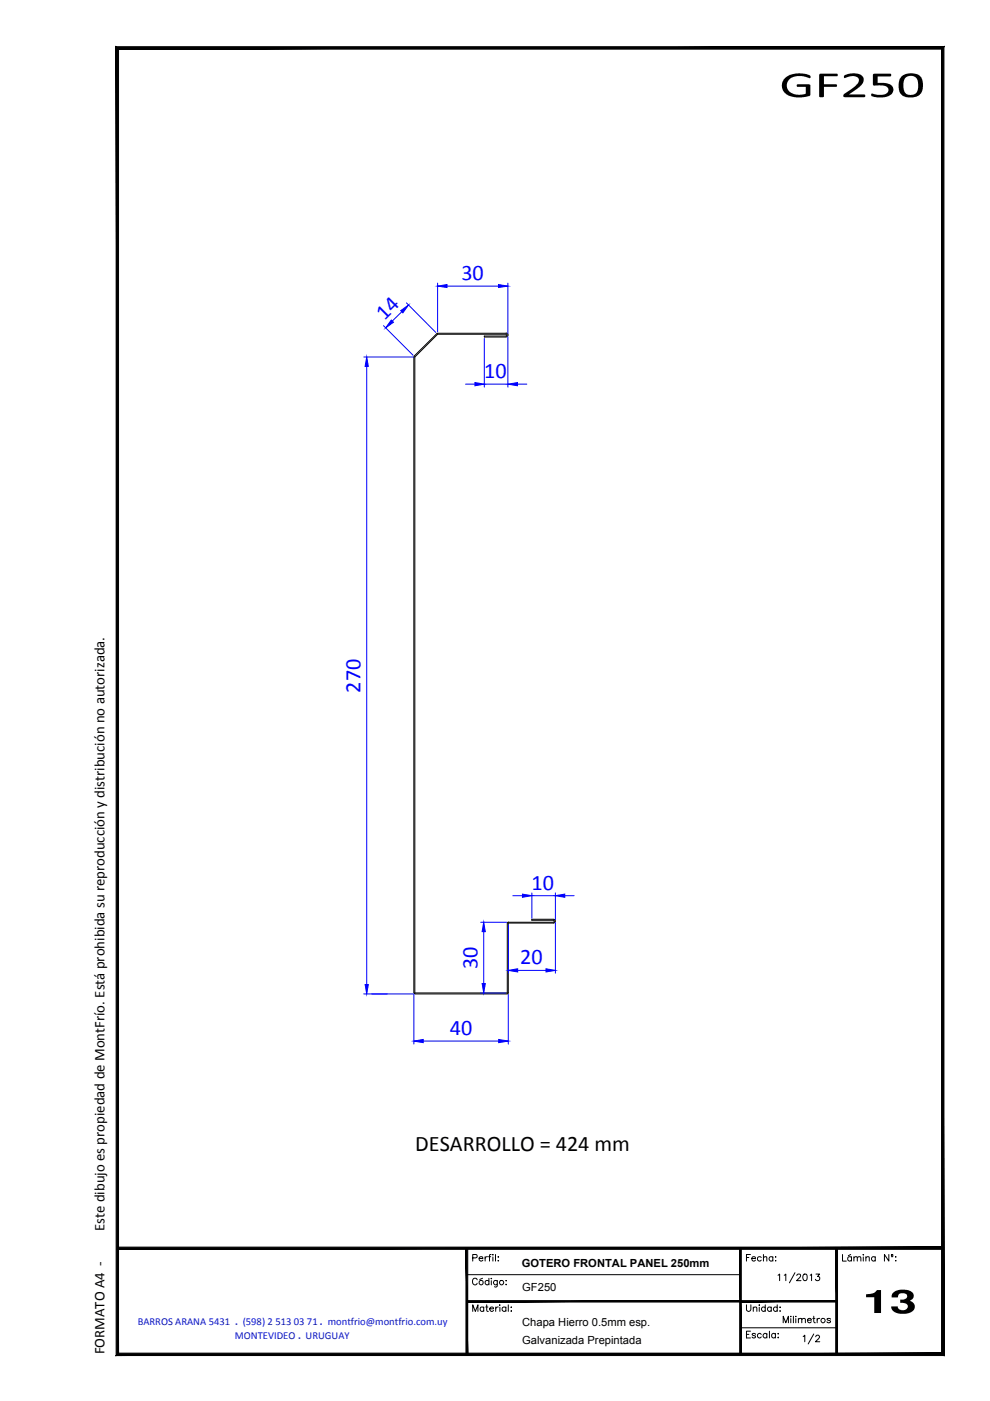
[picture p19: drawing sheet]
<svg xmlns="http://www.w3.org/2000/svg" width="210mm" height="297mm" viewBox="0 0 210 297" stroke-linecap="round" stroke-linejoin="round" font-family="sans-serif">
<defs><g id="words">
<g font-size="4.7" fill="#00f">
<text x="97.8" y="59.4">30</text>
<text x="81.5" y="68" transform="rotate(-45 81.5 68)">14</text>
<text x="102.7" y="80.2">10</text>
<text x="76.4" y="146.9" transform="rotate(-90 76.4 146.9)">270</text>
<text x="112.7" y="188.6">10</text>
<text x="101.2" y="205.4" transform="rotate(-90 101.2 205.4)">30</text>
<text x="110.3" y="204.4">20</text>
<text x="95.4" y="219.5">40</text>
</g>
<text font-size="4.7" x="88" y="244.1">DESARROLLO = 424 mm</text>
<g font-size="3.1">
<text x="22.1" y="261" transform="rotate(-90 22.1 261)">Este dibujo es propiedad de MontFrío. Está prohibida su reproducción y distribución no autorizada.</text>
<text x="22.1" y="287.1" transform="rotate(-90 22.1 287.1)">FORMATO A4 -</text>
</g>
<g font-size="2.4">
<text x="110.6" y="268.6">GOTERO FRONTAL PANEL 250mm</text>
<text x="110.7" y="273.8">GF250</text>
<text x="110.7" y="281.1">Chapa Hierro 0.5mm esp.</text>
<text x="110.7" y="284.9">Galvanizada Prepintada</text>
</g>
<g font-size="2.2" fill="#0012ba">
<text x="29.2" y="281">BARROS ARANA 5431 . (598) 2 513 03 71 . montfrio@montfrio.com.uy</text>
<text x="49.8" y="283.8">MONTEVIDEO . URUGUAY</text>
</g>
</g></defs>
<g fill="none" stroke="#000" stroke-width=".21">
<path d="M87.7 75.7v134.8M87.8 75.5v.2M92.8 70.7h14.5M92.8 70.7l-5 4.8M107.3 70.9h-14.5l-4.8 4.8v134.8h19.6v-14.8M107.3 71.2h-4.6v.3h4.6M107.3 70.6a.4 .4 0 0 1 .4 .4 .4 .4 0 0 1-.4 .4M107.3 70.8l.2 .2-.2 .2M107.8 195.5h9.5M107.8 195.5l-.2 .2M117.4 195.5l.1-.2-.2-.2h-4.5v-.2h4.6a.4 .4 0 0 1 .4 .4 .4 .4 0 0 1-.4 .4h-9.6v14.8M87.8 210.5l.2 .2"/>
<path d="M88 210.7h19.6M107.8 210.5l-.2 .2M99 270.3h58M100.2 278v-1.4l.6 1.4 .5-1.4v1.4M100.2 266.7l.9-.1v-.5l-.9-.1v1.4M101.2 271.4a.5 .5 0 0 0-.6-.4 .5 .5 0 0 0-.4 .5v.4a.5 .5 0 0 0 .4 .5 .5 .5 0 0 0 .6-.3M101.6 266.8h.8a.46 .46 0 0 0-.5-.3 .46 .46 0 0 0-.4 .4 .46 .46 0 0 0 .4 .5l.5-.2M102.3 271l-.6 .3M102.6 277.3a.43 .43 0 0 0-.7-.1 .43 .43 0 0 0 0 .7 .43 .43 0 0 0 .7-.1M102.6 277.1v.9M102.9 266.4v1M103 277.1h.4"/>
<path d="M103.2 276.6v1.4h.3M103.4 266.4l-.5 .2v.2M103.6 266.4h.4M103.7 271.7a.45 .45 0 0 0-.7-.1 .45 .45 0 0 0 0 .7 .45 .45 0 0 0 .7-.1M103.7 271v1.4M103.8 277.5h.8a.42 .42 0 0 0-.6-.3 .42 .42 0 0 0-.1 .6l.3 .2 .4-.2M104.1 266h-.3v1.4M104.2 271v.1zM104.2 271.5v.9M104.5 266v.1zM104.5 266.5v.9M105.1 266v1.4"/>
<path d="M105.1 277.1v.9M105.4 271.5v1.3l-.2 .1-.4-.1M105.4 271.7a.45 .45 0 0 0-.6-.1 .45 .45 0 0 0 0 .7 .45 .45 0 0 0 .6-.1M105.6 266.5h.1zM105.6 267.3h.1zM105.6 277.1a.43 .43 0 0 0-.5 .4M105.9 276.7h.1zM106 277.2v.8M107.3 277.3a.45 .45 0 0 0-.7-.1 .45 .45 0 0 0 0 .7 .45 .45 0 0 0 .7-.1M107.3 271.5h.1zM107.3 272.3h.1zM107.3 277.1v.9"/>
<path d="M107.8 276.6v1.4M108.3 277.2h.1zM108.3 278h.1zM158.3 276.6v1.2l.4 .2h.3l.2-.4v-1M158.3 266.6h.5M159.1 266h-.8v1.4M159.4 266.8h.8a.42 .42 0 0 0-.6-.3 .42 .42 0 0 0-.1 .7l.2 .2 .5-.2M159.7 277.4l.3-.3 .4 .1 .1 .8M159.7 277.1v.9M161 276.6v.2zM161 277.2v.8M161.4 266.6a.45 .45 0 0 0-.7 0 .45 .45 0 0 0 0 .6 .45 .45 0 0 0 .7 0"/>
<path d="M161.9 266.7l.3-.3 .3 .1 .1 .9M161.9 266v1.4M162.2 277.3a.45 .45 0 0 0-.6-.1 .45 .45 0 0 0 0 .7 .45 .45 0 0 0 .6-.1M162.2 276.6v1.4M163.5 277.3a.45 .45 0 0 0-.6-.1 .45 .45 0 0 0 0 .7 .45 .45 0 0 0 .6-.1M163.5 277.1v.9M163.9 266.6a.45 .45 0 0 0-.7 0 .45 .45 0 0 0 0 .6 .45 .45 0 0 0 .7 0M163.9 266.4v1M164.4 266.5h.1zM164.5 267.3v.1zM164.8 277.3a.45 .45 0 0 0-.7-.1 .45 .45 0 0 0 0 .7 .45 .45 0 0 0 .7-.1M164.8 276.6v1.4"/>
<path d="M165 270.4l.3-.3v1.4M165.3 277.2h.2zM165.3 278h.2zM166.3 270.4l.3-.3v1.4M167.7 279.1v.1zM167.7 279.6v.9M168.2 279.1v1.4M168.6 269.8l-1.2 2.2M168.7 279.1v.1zM168.7 279.6v.9M168.9 270.4l.2-.2 .4-.1 .2 .4-.8 1h.9M169.3 279.8l.3-.3 .4 .1v.9"/>
<path d="M169.3 279.5v1M170 279.8l.3-.3 .4 .1 .1 .9M170.4 270.2l.4-.1a.77 .77 0 0 1 .3 .8 .77 .77 0 0 1-.5 .6 .89 .89 0 0 1-.2-1.3zM171.2 279.9h.8a.45 .45 0 0 0-.7-.3 .45 .45 0 0 0 .1 .8l.3 .1 .3-.3M171.8 270.4l.3-.3v1.4M172.3 279.5h.5M172.5 279.1v1.1l.4 .3M173 270.1h.8l-.5 .5a.47 .47 0 0 1 .5 .5 .47 .47 0 0 1-.4 .5 .47 .47 0 0 1-.5-.4M173.3 279.5v1M173.8 279.5a.43 .43 0 0 0-.5 .4M176.1 279.7l-.3-.2-.4 .1v.2l.6 .2 .1 .2-.3 .3-.5-.3M178.6 266v1.4h.8"/>
<path d="M180.4 266l-.5 .2M180.5 266.6a.45 .45 0 0 0-.6 0 .45 .45 0 0 0 0 .6 .45 .45 0 0 0 .6 0M180.5 266.4v1M181 266.7l.4-.3 .3 .1 .1 .9M181 266.4v1M181.8 266.7l.3-.3 .3 .1 .1 .9M183 266v.1zM183 266.5v.9M183.6 266.7l.3-.3 .4 .1v.9M183.6 266.4v1M185.6 266.6a.45 .45 0 0 0-.7 0 .45 .45 0 0 0 0 .6 .45 .45 0 0 0 .7 0M185.6 266.4v1"/>
<path d="M188.5 266v1.4l-1-1.4v1.4M189 266.4h.3M189.9 266.5h.1zM189.9 267.3h.1zM157 281.5h20.4M158.3 282.9h.5M159.1 282.2h-.8v1.5h.8M160.2 282.9a.4 .4 0 0 0-.4-.2 .4 .4 0 0 0-.3 .2l.6 .4 .1 .2a.4 .4 0 0 1-.4 .2 .4 .4 0 0 1-.3-.2M161.4 282.9a.45 .45 0 0 0-.7 0 .45 .45 0 0 0 0 .6 .45 .45 0 0 0 .7 0M162.6 282.9a.45 .45 0 0 0-.7 0 .45 .45 0 0 0 0 .6 .45 .45 0 0 0 .7 0M162.6 282.7v1M163.1 282.2v1.5"/>
<path d="M164.4 282.9a.45 .45 0 0 0-.7 0 .45 .45 0 0 0 0 .6 .45 .45 0 0 0 .7 0M164.4 282.7v1M164.9 282.8h.1zM164.9 283.6h.1zM166.1 280.5v-1.4l.5 1.4 .6-1.4v1.4M170.3 283.4l.3-.3v1.4M172.5 282.8l-1.1 2.1M173 283.4l.2-.3h.3l.3 .4-.9 1h.9"/>
<circle cx="102" cy="271.9" r=".46"/>
<circle cx="106.3" cy="271.9" r=".45"/>
<circle cx="174.5" cy="280" r=".45"/>
<circle cx="189.2" cy="266.2" r=".18"/>
</g>
<g fill="none" stroke="#00f" stroke-width=".21">
<path d="M77.1 75.7h10.5M77.8 77.7v131M81.3 69l6.3 6.3M85.2 66.1l-2 2M86.2 64.2l6.2 6.3M92.8 60v10.4M94.8 60.7h10.9M102.7 71.8v10.3M107.7 60v10.7M107.7 71.4v10.7M98.7 81.4h2M102.7 81.4h5"/>
<path d="M109.7 81.4h2M101.9 195.5h5.5M102.6 197.5v11M107.8 196v10.3M108.7 189.9h2.1M112.8 189.3v5.4M112.8 189.9h5M117.8 189.3v5.7M117.8 195.6v10.7M119.7 189.9h2M77.1 210.7h10.5M87.7 210.8v10.6"/>
<path d="M101.9 210.5h5.4M107.8 210.8v10.6M109.8 205.7h6M89.7 220.7h16"/>
</g>
<g fill="#00f" stroke="#00f" stroke-width=".21">
<path d="M87.7 220.7l2-.3v.7z"/>
<path d="M105.7 220.4l2.1 .3-2.1 .4z"/>
<path d="M107.8 205.7l2-.3v.7z"/>
<path d="M115.8 205.4l2 .3-2 .4z"/>
<path d="M110.8 189.6l2 .3-2 .3z"/>
<path d="M117.8 189.9l1.9-.3v.6z"/>
<path d="M83 67.9l.4 .4-1.6 1.2z"/>
<path d="M84.9 65.9l1.7-1.2-1.2 1.6z"/>
<path d="M92.8 60.7l2-.4v.7z"/>
<path d="M105.7 60.3l2 .4-2 .3z"/>
<path d="M100.7 81.1l2 .3-2 .4z"/>
<path d="M107.7 81.4l2-.3v.7z"/>
<path d="M102.2 208.5h.7l-.3 2z"/>
<path d="M102.6 195.5l.3 2h-.7z"/>
<path d="M77.4 208.7h.7l-.3 2z"/>
<path d="M77.8 75.7l.3 2h-.7z"/>
</g>
<g fill="#000">
<path d="M166.4 16.6l.8-.6 .9-.3 1.2-.2 1.2 .1a1.44 1.44 0 0 1 1.4 .7v.1a.45 .45 0 0 1-.8 0l-.7-.2-1.4-.1-1.2 .4-.8 .8-.2 1.1 .4 .9 .5 .3 1.2 .5h1.1l.8-.2v-1.5h-1.8l-.1-.5h2.6l.3 .1v2a1.39 1.39 0 0 1-1.3 .6h-2l-1-.2-.8-.5-.7-.8-.2-.8v-.8zM173.8 15.7l3.7-.1 .1 .1-.1 .5h-2.8v1.7h2.6l.2 .3-.1 .2h-2.7v2.1l-.2 .1-.8-.1v-4.6zM185.2 15.7l3.6-.1 .2 .4-.2 .2h-2.7v1.4l1.8 .1a1.4 1.4 0 0 1 1.5 1.2 1.4 1.4 0 0 1-1.2 1.5l-1 .3-2-.2a.34 .34 0 0 1-.5-.3 .34 .34 0 0 1 .5-.3l1.3 .2a1.45 1.45 0 0 0 1.9-1.1 1.75 1.75 0 0 0-2.2-.9h-.5a.45 .45 0 0 1-.6-.2zM179 16l1.1-.4h1.2a1.43 1.43 0 0 1 1.5 .5 1.43 1.43 0 0 1 .2 1.5l-1.1 1.1-1.9 1.3h3.2l.3 .2-.1 .3-4.3 .1-.3-.2 .2-.5 2-1.4 .8-.8a.98 .98 0 0 0 .2-1.2 .98 .98 0 0 0-1.2-.4l-1.3 .3a.3 .3 0 0 1-.3 .2 .3 .3 0 0 1-.3-.3zM183.6 274.4l1.7-.2 .6-.7h.9v4.9h-1.4v-3.4h-1.8zM189.3 274.1l.6-.4 1.1-.3 1.3 .1 .9 .4a1.08 1.08 0 0 1 .5 1 1.08 1.08 0 0 1-.8 .9l.7 .4a1.33 1.33 0 0 1 .2 1.4 1.33 1.33 0 0 1-1.2 .8l-.6 .2-1.6-.1-1.1-.6-.3-.4v-.5h1.4a1.08 1.08 0 0 0 1.1 .8 1.08 1.08 0 0 0 1-1l-.1-.1a1.62 1.62 0 0 0-1.5-.5v-.7a1.05 1.05 0 0 0 1.4-.8 1.17 1.17 0 0 0-1.9-.1v.5h-1.4v-.4z"/>
<path d="M191.2 16.1l1.1-.5h1.3a2.28 2.28 0 0 1 2.1 3l-.2 .7a2.69 2.69 0 0 1-3.5 1.2 2.33 2.33 0 0 1-1.4-2.9l.1-.7zM192 16.5l-.5 1.1 .1 1.4a1.52 1.52 0 0 0 1.5 1.2 1.52 1.52 0 0 0 1.5-1.3v-1.7a1.54 1.54 0 0 0-2.6-.7z"/>
</g>
<g fill="#000" stroke="#000" stroke-width=".21">
<path d="M24.6 9.9l.5 .5 175-.5zM25.1 10.4l175-.5-.5 .5zM200.1 9.9l-.5 .5 .5 277zM199.6 10.4l.5 277-.5-.5zM24.6 287.4h175.5l-.5-.5zM24.6 287.4l.5-.5h174.5zM24.6 9.9v277.5l.5-.5zM24.6 9.9l.5 .5v276.5z"/>
<path d="M98.8 264.7l.4 22.4v-22.4zM98.8 264.7l.4 22.4h-.4z"/>
<path d="M99 276.1h58v-.3zM99 275.8h58l-58 .3z"/>
<path d="M156.8 264.7l.4 22.4v-22.4zM156.8 264.7l.4 22.4h-.4z"/>
<path d="M157 276.1h20.4v-.3zM157 275.8h20.4l-20.4 .3z"/>
<path d="M177.2 264.7l.4 22.4v-22.4zM177.2 264.7l.4 22.4h-.4z"/>
<path d="M24.9 264.9h175v-.5zM24.9 264.4h175l-175 .5z"/>
</g>
<use href="#words"/>
</svg>
